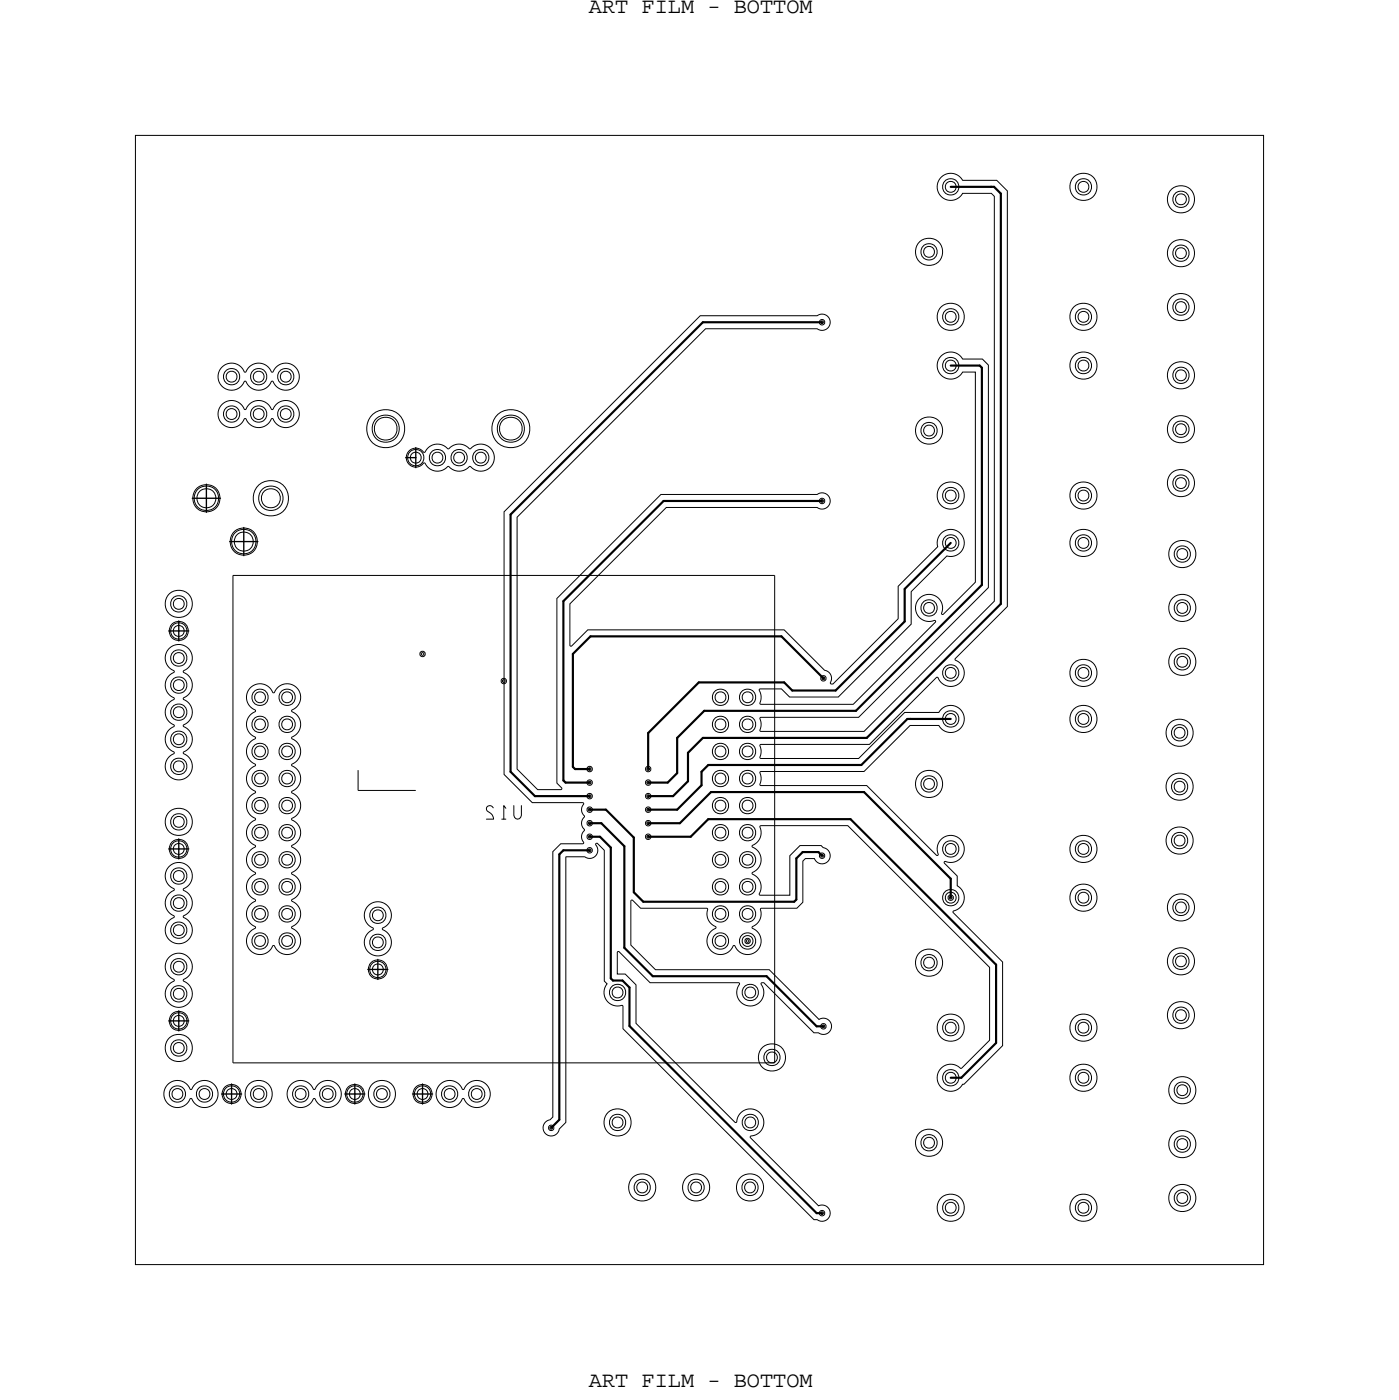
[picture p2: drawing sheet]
<svg xmlns="http://www.w3.org/2000/svg" width="131mm" height="131mm" viewBox="0 0 131 131" stroke-linecap="round" stroke-linejoin="round" font-family="sans-serif">
<defs><g id="words">
<text font-size="2.2" x="49" y="75.6" transform="rotate(-180 49 75.6)">U12</text>
<g font-size="2.1">
<text x="55.2" y="1.2">ART FILM - BOTTOM</text>
<text x="55.2" y="130.1">ART FILM - BOTTOM</text>
</g>
</g></defs>
<!-- layer: Board Outline -->
<path d="M33.6 74.1h5.4zM33.6 72.2v1.9z" fill="none" stroke="#000" stroke-width=".09"/>
<!-- layer: Components -->
<path d="M21.8 54h50.8zM21.8 54v45.7zM72.6 54v45.7zM21.8 99.7h50.8z" fill="none" stroke="#000" stroke-width=".09"/>
<!-- layer: Nets -->
<g fill="none" stroke="#000" stroke-width=".09">
<path d="M12.7 12.7h105.8v105.9h-105.8zM20.8 37.9a1.4 1.4 0 0 1 2.2 .5h.1a1.33 1.33 0 0 1 1.2-.8 1.33 1.33 0 0 1 1.2 .8h.1a1.27 1.27 0 0 1 2-.5 1.27 1.27 0 0 1-.1 2 1.27 1.27 0 0 1-1.9-.6h-.2a1.33 1.33 0 0 1-1.2 .8 1.33 1.33 0 0 1-1.2-.8h-.1a1.27 1.27 0 0 1-1.9 .6 1.27 1.27 0 0 1-.2-2zM20.8 34.4a1.4 1.4 0 0 1 2.2 .5h.1a1.33 1.33 0 0 1 1.2-.8 1.33 1.33 0 0 1 1.2 .8h.1a1.27 1.27 0 0 1 2-.5 1.27 1.27 0 0 1-.1 2 1.27 1.27 0 0 1-1.9-.6h-.2a1.33 1.33 0 0 1-1.2 .8 1.33 1.33 0 0 1-1.2-.9l-.1 .1a1.27 1.27 0 0 1-1.9 .6 1.27 1.27 0 0 1-.2-2zM76.9 30.1l.2-.1 .2 .1v.1v.2l-.2 .1-.2-.1-.1-.2zM77 30.2l.1-.1 .1 .1v.1l-.1 .1-.1-.1zM38.4 42.3a1.1 1.1 0 0 1 1.4 .1h.1a1.38 1.38 0 0 1 2.2-.3 1.5 1.5 0 0 1 2 0 1.28 1.28 0 0 1 1.9 0 1.28 1.28 0 0 1-.1 1.8 1.28 1.28 0 0 1-1.9-.2v.1a1.5 1.5 0 0 1-2 0 1.39 1.39 0 0 1-2.2-.4l-.1 .1a.89 .89 0 0 1-1.3 .1 .89 .89 0 0 1 0-1.3zM47.3 48l18.4-18.4h10.9a.76 .76 0 0 1 1.1 .1 .76 .76 0 0 1 0 1 .76 .76 0 0 1-1.1 .1h-10.4l-17.7 17.7v23.6l1.9 2 2.3-.1v-.1l-.5-.4v-17.4l9.8-9.7 14.7-.1a.76 .76 0 0 1 1.2 .7 .76 .76 0 0 1-1.3 .6h-14.1l-9.1 9v3.9l.2 .1 1.5-1.5h18.4l3.9 3.8a.98 .98 0 0 1 .5 1.2l.2 .1 6.1-6.2v-3l3.7-3.7a1.27 1.27 0 0 1 1.2-1.6 1.27 1.27 0 0 1 1.3 1.4 1.27 1.27 0 0 1-1.6 1l-3.4 3.4v3l-6.8 6.9h-4.6l-.7-.8h-2l-.1 .1a2.09 2.09 0 0 1 .1 1.3l8.7 .1 7.7-7.7v-.2h-.1a1.28 1.28 0 0 1-1.7-1.1 1.28 1.28 0 0 1 1.5-1.3 1.28 1.28 0 0 1 .9 1.8h.2l3-3v-19.7h-1.2a1.27 1.27 0 0 1-2 .4 1.27 1.27 0 0 1 0-2 1.27 1.27 0 0 1 2 .4h1.8l.6 .5v20.9l-12.2 12.2h-9.1l-.1 .1a1.77 1.77 0 0 1 0 1.1l.1 .1h9.6l12.2-12.2v-38l-.2-.3h-2.7l-.1 .1a1.27 1.27 0 0 1-1.9 .3 1.27 1.27 0 0 1 .1-2 1.27 1.27 0 0 1 1.9 .4h3.2l1 1v39l-4.9 4.9v.1a1.29 1.29 0 0 1 .4 2.2 1.29 1.29 0 0 1-2.1-.6l-6.4 6.3h-10.1l-.1 .1a1.62 1.62 0 0 1 0 1.2h.1h9.1l4.3-4.3h3.2a1.27 1.27 0 0 1 2-.3 1.27 1.27 0 0 1 0 1.9 1.27 1.27 0 0 1-2-.4h-2.7l-4.3 4.4h-9.6l-.1 .1a1.77 1.77 0 0 1 0 1.1l.1 .1h9.9l6.5 6.5h.1l.1-.1a1.28 1.28 0 0 1 1.1-1.7 1.28 1.28 0 0 1 1.3 1.5 1.28 1.28 0 0 1-1.8 .9v.2l1.2 1.2v.9h.1a1.34 1.34 0 0 1 .5 1.4 1.34 1.34 0 0 1-1 1l4.6 4.7v7.9l-3.6 3.6h-.1a1.28 1.28 0 0 1-1.9 .4 1.28 1.28 0 0 1-.2-1.9 1.28 1.28 0 0 1 1.9 0l2.7-2.6v-6.9l-13.3-13.3h-8.1l-.1 .2a1.53 1.53 0 0 1-.8 1.8l.1 .1a1.33 1.33 0 0 1 .8 1.2 1.33 1.33 0 0 1-.9 1.2l.1 .1a1.46 1.46 0 0 1 .6 1.9l2.9 .1v-3.7l.9-1h2l.2 .2a.76 .76 0 0 1 .5 1.2 .76 .76 0 0 1-1.3-.2h-.9l-.2 .3v3.8l-.6 .6h-3.3l-.1 .1a1.43 1.43 0 0 1-.8 1.7l.1 .1a1.29 1.29 0 0 1 .3 2.1 1.29 1.29 0 0 1-2.1-.5h-.1a1.29 1.29 0 0 1-2.1 .4 1.29 1.29 0 0 1 .5-2.1v-.1a1.43 1.43 0 0 1-.8-1.7h-6.2l-.9-.8v.1v4.1l2.3 2.4h10.6l4.7 4.6 .2-.1a.76 .76 0 0 1 1 .9 .76 .76 0 0 1-1.2 .5h-.5l-4.7-4.7h-.2v.1a1.28 1.28 0 0 1-.2 1.7 1.28 1.28 0 0 1-1.8 0 1.28 1.28 0 0 1-.1-1.8h-8.3l-2.9-2.9h-.2v2.1h.7l1 1v3.6l9.3 9.3 .2-.1a1.28 1.28 0 0 1 1.3-1.2 1.28 1.28 0 0 1 1.2 1.4 1.28 1.28 0 0 1-1.2 1.2v.1l6.4 6.4a.76 .76 0 0 1 1 .8 .76 .76 0 0 1-1.2 .5h-.3l-17.9-17.9v-2.1l-.1-.1a1.27 1.27 0 0 1-1.4-.5 1.27 1.27 0 0 1 0-1.5l-.2-.3v-12.2l-.7-.7-.1 .1v.1a.76 .76 0 0 1-.1 1 .76 .76 0 0 1-1 .1h-1.7v24.9l-.7 .6v.2a.76 .76 0 0 1-1.3 .2 .76 .76 0 0 1 .5-1.3l.2-.2v-24.9l.8-.8h2h.1v-.2a1.14 1.14 0 0 1 .1-1.1 1.03 1.03 0 0 1 0-1.3h-.1a1.13 1.13 0 0 1 0-1.2h-4.8l-2.6-2.7zM76.9 46.8l.2-.1 .2 .1v.2v.2h-.2h-.2l-.1-.2zM77 46.9h.1h.1v.2h-.1h-.1zM15.8 60.8a1.29 1.29 0 0 1 2 .3 1.29 1.29 0 0 1-.6 1.9v.1a1.33 1.33 0 0 1 .8 1.2 1.33 1.33 0 0 1-.8 1.2v.1a1.33 1.33 0 0 1 .8 1.3 1.33 1.33 0 0 1-.8 1.2v.1a1.33 1.33 0 0 1 .8 1.2 1.33 1.33 0 0 1-.8 1.2v.1a1.27 1.27 0 0 1 .5 2 1.27 1.27 0 0 1-2-.1 1.27 1.27 0 0 1 .6-2v-.1a1.33 1.33 0 0 1-.8-1.2 1.33 1.33 0 0 1 .8-1.2v-.1a1.33 1.33 0 0 1-.8-1.3 1.33 1.33 0 0 1 .8-1.2 1.33 1.33 0 0 1-.8-1.3 1.33 1.33 0 0 1 .8-1.2v-.1a1.28 1.28 0 0 1-.5-2.1zM23.5 64.5a1.4 1.4 0 0 1 2.2 .5v-.1a1.29 1.29 0 0 1 2.2-.3 1.29 1.29 0 0 1-.6 2.1l.1 .1a1.33 1.33 0 0 1 .8 1.2 1.33 1.33 0 0 1-.9 1.2l.1 .1a1.33 1.33 0 0 1 .8 1.2 1.33 1.33 0 0 1-.9 1.3h.1a1.33 1.33 0 0 1 .8 1.3 1.33 1.33 0 0 1-.9 1.2l.1 .1a1.33 1.33 0 0 1 .8 1.2 1.33 1.33 0 0 1-.9 1.2l.1 .1a1.33 1.33 0 0 1 .8 1.3 1.33 1.33 0 0 1-.9 1.2l.1 .1a1.33 1.33 0 0 1 .8 1.2 1.33 1.33 0 0 1-.9 1.2l.1 .1a1.33 1.33 0 0 1 .8 1.2 1.33 1.33 0 0 1-.9 1.3h.1a1.33 1.33 0 0 1 .8 1.3 1.33 1.33 0 0 1-.9 1.2l.1 .1a1.29 1.29 0 0 1 .4 2.1 1.29 1.29 0 0 1-2.1-.5h-.1a1.29 1.29 0 0 1-2.2 .4 1.29 1.29 0 0 1 .6-2.1l-.1-.1a1.33 1.33 0 0 1-.8-1.2 1.33 1.33 0 0 1 .9-1.2l-.1-.1a1.33 1.33 0 0 1-.8-1.3 1.33 1.33 0 0 1 .9-1.2l-.1-.1a1.33 1.33 0 0 1-.8-1.2 1.33 1.33 0 0 1 .9-1.2l-.1-.1a1.33 1.33 0 0 1-.8-1.2 1.33 1.33 0 0 1 .9-1.3h-.1a1.33 1.33 0 0 1-.8-1.3 1.33 1.33 0 0 1 .9-1.2l-.1-.1a1.33 1.33 0 0 1-.8-1.2 1.33 1.33 0 0 1 .9-1.2l-.1-.1a1.33 1.33 0 0 1-.8-1.3 1.33 1.33 0 0 1 .9-1.2l-.1-.1a1.33 1.33 0 0 1-.8-1.2 1.33 1.33 0 0 1 .9-1.2l-.1-.1a1.27 1.27 0 0 1-.4-2.1zM39.4 61.2l.2-.1 .2 .1 .1 .1-.1 .2-.2 .1-.2-.1v-.2z"/>
<path d="M39.5 61.3l.1-.1 .1 .1v.1l-.1 .1-.1-.1zM47.1 63.7l.1-.1 .2 .1 .1 .2-.1 .2h-.2h-.1l-.1-.2zM47.1 63.8h.1h.2v.1l-.2 .1-.1-.1zM55.1 79.6l.2-.1 .2 .1v.2v.1l-.2 .1-.2-.1-.1-.1zM55.1 78.3l.2-.1 .2 .1v.2v.2h-.2h-.2l-.1-.2zM55.1 73.2h.2h.2v.2v.2l-.2 .1-.2-.1-.1-.2zM55.1 75.8l.2-.1 .2 .1v.1v.2l-.2 .1-.2-.1-.1-.2zM55.1 72l.2-.1 .2 .1v.1v.2l-.2 .1-.2-.1-.1-.2zM55.1 74.5l.2-.1 .2 .1v.2v.2h-.2h-.2l-.1-.2zM55.1 77h.2h.2v.2v.2l-.2 .1-.2-.1-.1-.2zM55.2 79.7l.1-.1 .1 .1v.1l-.1 .1-.1-.1zM55.2 78.4h.1h.1v.1l-.1 .1-.1-.1z"/>
<path d="M55.2 73.3h.1h.1v.2h-.1h-.1zM55.2 75.9l.1-.1 .1 .1v.1l-.1 .1-.1-.1zM55.2 72.1l.1-.1 .1 .1v.1l-.1 .1-.1-.1zM55.2 74.6l.1-.1 .1 .1v.1l-.1 .1-.1-.1zM55.2 77.2l.1-.1 .1 .1v.1h-.1h-.1zM60.6 72l.2-.1 .2 .1v.1v.2l-.2 .1-.2-.1-.1-.2zM60.6 75.8l.2-.1 .2 .1v.1v.2l-.2 .1-.2-.1-.1-.2zM60.6 77h.2h.2v.2v.2l-.2 .1-.2-.1-.1-.2zM60.6 78.3l.2-.1 .2 .1v.2v.2h-.2h-.2l-.1-.2zM60.6 74.5l.2-.1 .2 .1v.2v.2h-.2h-.2l-.1-.2zM60.6 73.2h.2h.2v.2v.2l-.2 .1-.2-.1-.1-.2zM60.7 72.1l.1-.1 .1 .1v.1l-.1 .1-.1-.1z"/>
<path d="M60.7 75.9l.1-.1 .1 .1v.1l-.1 .1-.1-.1zM60.7 77.2l.1-.1 .1 .1v.1h-.1h-.1zM60.7 78.4h.1h.1v.1l-.1 .1-.1-.1zM60.7 74.6l.1-.1 .1 .1v.1l-.1 .1-.1-.1zM60.7 73.3h.1h.1v.2h-.1h-.1zM77 63.5l.2-.1 .2 .1 .1 .1-.1 .2-.2 .1-.2-.1v-.2zM77.1 63.6l.1-.1 .1 .1v.1l-.1 .1-.1-.1zM15.8 89.8a1.29 1.29 0 0 1 2 .2 1.29 1.29 0 0 1-.6 1.9v.1a1.27 1.27 0 0 1 .5 2 1.27 1.27 0 0 1-2-.1 1.27 1.27 0 0 1 .6-1.9v-.1a1.28 1.28 0 0 1-.5-2.1zM15.8 81.3a1.29 1.29 0 0 1 2 .2 1.29 1.29 0 0 1-.6 1.9v.1a1.33 1.33 0 0 1 .8 1.3 1.33 1.33 0 0 1-.8 1.2v.1a1.27 1.27 0 0 1 .5 1.9 1.27 1.27 0 0 1-2-.1 1.27 1.27 0 0 1 .6-1.9v-.1a1.33 1.33 0 0 1-.8-1.2 1.33 1.33 0 0 1 .8-1.3 1.28 1.28 0 0 1-.5-2.1zM34.5 85a1.29 1.29 0 0 1 2 .2 1.29 1.29 0 0 1-.6 1.9v.1a1.27 1.27 0 0 1 .5 2 1.27 1.27 0 0 1-2.1-.1 1.27 1.27 0 0 1 .7-1.9v-.2a1.28 1.28 0 0 1-.5-2zM69.9 88.1l.2-.1 .2 .1 .1 .2-.1 .1-.2 .1-.2-.1v-.1zM70 88.2l.1-.1 .1 .1v.1l-.1 .1-.1-.1z"/>
<path d="M76.9 80.1l.2-.1 .2 .1v.2v.1l-.2 .1-.2-.1-.1-.1zM77 80.2l.1-.1 .1 .1v.1l-.1 .1-.1-.1zM77 96.1l.2-.1 .2 .1 .1 .2-.1 .1-.2 .1-.2-.1v-.1zM77.1 96.2l.1-.1 .1 .1v.1l-.1 .1-.1-.1zM89 84l.2-.1 .1 .1 .1 .2-.1 .2-.1 .1-.2-.1-.1-.2zM89 84.1h.2h.1v.2h-.1h-.2zM15.7 101.7a1.4 1.4 0 0 1 2.2 .5h.1a1.27 1.27 0 0 1 2-.5 1.27 1.27 0 0 1-.1 2 1.27 1.27 0 0 1-2-.7l-.1 .1a1.27 1.27 0 0 1-1.9 .6 1.27 1.27 0 0 1-.2-2zM27.3 101.7a1.4 1.4 0 0 1 2.2 .5 1.27 1.27 0 0 1 2-.5 1.27 1.27 0 0 1-.1 2 1.27 1.27 0 0 1-1.9-.7l-.1 .1a1.27 1.27 0 0 1-1.9 .6 1.27 1.27 0 0 1-.2-2zM41.3 101.7a1.4 1.4 0 0 1 2.1 .5h.1a1.27 1.27 0 0 1 2-.5 1.27 1.27 0 0 1-.1 2 1.27 1.27 0 0 1-1.9-.7l-.1 .1a1.27 1.27 0 0 1-1.9 .6 1.27 1.27 0 0 1-.2-2zM51.5 105.6l.2-.1 .2 .1v.2v.2h-.2h-.2l-.1-.2zM51.6 105.7h.1h.1v.2h-.1h-.1zM76.9 113.6l.2-.1 .2 .1v.2v.2h-.2h-.2l-.1-.2z"/>
<path d="M77 113.7h.1h.1v.2h-.1h-.1z"/>
<circle cx="89.2" cy="17.5" r=".51"/>
<circle cx="89.2" cy="17.5" r=".77"/>
<circle cx="101.6" cy="17.5" r="1.28"/>
<circle cx="101.6" cy="17.5" r=".51"/>
<circle cx="101.6" cy="17.5" r=".77"/>
<circle cx="110.7" cy="18.7" r="1.28"/>
<circle cx="110.7" cy="18.7" r=".51"/>
<circle cx="110.7" cy="18.7" r=".77"/>
<circle cx="21.7" cy="35.3" r=".51"/>
<circle cx="21.7" cy="38.8" r=".51"/>
<circle cx="21.7" cy="35.3" r=".77"/>
<circle cx="21.7" cy="38.8" r=".77"/>
<circle cx="24.3" cy="38.8" r=".51"/>
<circle cx="24.3" cy="35.3" r=".51"/>
<circle cx="24.3" cy="35.3" r=".77"/>
<circle cx="24.3" cy="38.8" r=".77"/>
<circle cx="26.8" cy="35.3" r=".51"/>
<circle cx="26.8" cy="38.8" r=".51"/>
<circle cx="26.8" cy="38.8" r=".77"/>
<circle cx="26.8" cy="35.3" r=".77"/>
<circle cx="87.1" cy="23.6" r="1.28"/>
<circle cx="87.1" cy="23.6" r=".51"/>
<circle cx="87.1" cy="23.6" r=".77"/>
<circle cx="89.1" cy="29.7" r="1.28"/>
<circle cx="89.2" cy="34.3" r=".51"/>
<circle cx="89.2" cy="29.7" r=".51"/>
<circle cx="89.2" cy="29.7" r=".77"/>
<circle cx="89.2" cy="34.3" r=".77"/>
<circle cx="101.6" cy="34.3" r="1.28"/>
<circle cx="101.6" cy="29.7" r="1.28"/>
<circle cx="101.6" cy="29.7" r=".51"/>
<circle cx="101.6" cy="34.3" r=".51"/>
<circle cx="101.6" cy="29.7" r=".77"/>
<circle cx="101.6" cy="34.3" r=".77"/>
<circle cx="110.7" cy="23.8" r="1.28"/>
<circle cx="110.7" cy="35.2" r="1.28"/>
<circle cx="110.7" cy="28.8" r="1.28"/>
<circle cx="110.7" cy="35.2" r=".51"/>
<circle cx="110.7" cy="23.8" r=".51"/>
<circle cx="110.7" cy="28.8" r=".51"/>
<circle cx="110.7" cy="35.2" r=".77"/>
<circle cx="110.7" cy="23.8" r=".77"/>
<circle cx="110.7" cy="28.8" r=".77"/>
<circle cx="16.8" cy="56.7" r="1.28"/>
<circle cx="16.8" cy="59.2" r=".9"/>
<circle cx="16.8" cy="59.2" r=".51"/>
<circle cx="16.8" cy="56.6" r=".51"/>
<circle cx="16.8" cy="59.2" r=".77"/>
<circle cx="16.8" cy="56.6" r=".77"/>
<circle cx="19.3" cy="46.7" r="1.15"/>
<circle cx="19.3" cy="46.7" r="1.28"/>
<circle cx="19.3" cy="46.7" r=".89"/>
<circle cx="22.9" cy="50.8" r="1.15"/>
<circle cx="22.9" cy="50.8" r="1.28"/>
<circle cx="22.9" cy="50.8" r=".89"/>
<circle cx="25.4" cy="46.7" r="1.15"/>
<circle cx="25.4" cy="46.7" r=".89"/>
<circle cx="25.4" cy="46.7" r="1.66"/>
<circle cx="36.2" cy="40.2" r="1.07"/>
<circle cx="36.2" cy="40.2" r="1.28"/>
<circle cx="36.2" cy="40.2" r="1.79"/>
<circle cx="39" cy="42.9" r=".51"/>
<circle cx="39" cy="42.9" r=".77"/>
<circle cx="41" cy="42.9" r=".51"/>
<circle cx="41" cy="42.9" r=".77"/>
<circle cx="43" cy="42.9" r=".51"/>
<circle cx="43.1" cy="42.9" r=".77"/>
<circle cx="45.1" cy="42.9" r=".51"/>
<circle cx="45.1" cy="42.9" r=".77"/>
<circle cx="47.9" cy="40.2" r="1.07"/>
<circle cx="47.9" cy="40.2" r="1.28"/>
<circle cx="47.9" cy="40.2" r="1.79"/>
<circle cx="87.1" cy="40.4" r="1.28"/>
<circle cx="87.1" cy="40.4" r=".51"/>
<circle cx="87.1" cy="57" r=".51"/>
<circle cx="87.1" cy="40.4" r=".77"/>
<circle cx="87.1" cy="57" r=".77"/>
<circle cx="89.1" cy="46.5" r="1.28"/>
<circle cx="89.2" cy="50.9" r=".51"/>
<circle cx="89.2" cy="46.5" r=".51"/>
<circle cx="89.2" cy="50.9" r=".77"/>
<circle cx="89.2" cy="46.5" r=".77"/>
<circle cx="101.6" cy="46.5" r="1.28"/>
<circle cx="101.6" cy="50.9" r="1.28"/>
<circle cx="101.6" cy="46.5" r=".51"/>
<circle cx="101.6" cy="50.9" r=".51"/>
<circle cx="101.6" cy="46.5" r=".77"/>
<circle cx="101.6" cy="50.9" r=".77"/>
<circle cx="110.7" cy="40.3" r="1.28"/>
<circle cx="110.7" cy="45.3" r="1.28"/>
<circle cx="110.7" cy="40.3" r=".51"/>
<circle cx="110.7" cy="45.3" r=".51"/>
<circle cx="110.7" cy="45.3" r=".77"/>
<circle cx="110.7" cy="40.3" r=".77"/>
<circle cx="110.9" cy="52" r="1.28"/>
<circle cx="110.9" cy="57" r="1.28"/>
<circle cx="110.9" cy="52" r=".51"/>
<circle cx="110.9" cy="57" r=".51"/>
<circle cx="110.9" cy="52" r=".77"/>
<circle cx="110.9" cy="57" r=".77"/>
<circle cx="16.8" cy="77.1" r="1.28"/>
<circle cx="16.8" cy="79.6" r=".9"/>
<circle cx="16.8" cy="79.6" r=".51"/>
<circle cx="16.8" cy="77.1" r=".51"/>
<circle cx="16.8" cy="61.7" r=".51"/>
<circle cx="16.8" cy="71.9" r=".51"/>
<circle cx="16.8" cy="64.3" r=".51"/>
<circle cx="16.8" cy="66.8" r=".51"/>
<circle cx="16.8" cy="69.3" r=".51"/>
<circle cx="16.8" cy="79.6" r=".77"/>
<circle cx="16.8" cy="61.7" r=".77"/>
<circle cx="16.8" cy="69.3" r=".77"/>
<circle cx="16.8" cy="64.3" r=".77"/>
<circle cx="16.8" cy="71.9" r=".77"/>
<circle cx="16.8" cy="66.8" r=".77"/>
<circle cx="16.8" cy="77.1" r=".77"/>
<circle cx="24.4" cy="70.5" r=".51"/>
<circle cx="24.4" cy="78.1" r=".51"/>
<circle cx="24.4" cy="73" r=".51"/>
<circle cx="24.4" cy="75.6" r=".51"/>
<circle cx="24.4" cy="67.9" r=".51"/>
<circle cx="24.4" cy="65.4" r=".51"/>
<circle cx="24.4" cy="70.5" r=".77"/>
<circle cx="24.4" cy="78.1" r=".77"/>
<circle cx="24.4" cy="68" r=".77"/>
<circle cx="24.4" cy="73" r=".77"/>
<circle cx="24.4" cy="65.4" r=".77"/>
<circle cx="24.4" cy="75.6" r=".77"/>
<circle cx="26.9" cy="73" r=".51"/>
<circle cx="26.9" cy="70.5" r=".51"/>
<circle cx="26.9" cy="67.9" r=".51"/>
<circle cx="26.9" cy="78.1" r=".51"/>
<circle cx="26.9" cy="75.6" r=".51"/>
<circle cx="26.9" cy="65.4" r=".51"/>
<circle cx="26.9" cy="78.1" r=".77"/>
<circle cx="26.9" cy="73" r=".77"/>
<circle cx="26.9" cy="75.6" r=".77"/>
<circle cx="26.9" cy="65.4" r=".77"/>
<circle cx="26.9" cy="70.5" r=".77"/>
<circle cx="26.9" cy="68" r=".77"/>
<circle cx="67.6" cy="70.5" r=".51"/>
<circle cx="67.6" cy="67.9" r=".51"/>
<circle cx="67.6" cy="65.4" r=".51"/>
<circle cx="67.6" cy="75.6" r=".51"/>
<circle cx="67.6" cy="78.1" r=".51"/>
<circle cx="67.6" cy="73" r=".51"/>
<circle cx="67.6" cy="70.5" r=".77"/>
<circle cx="67.6" cy="68" r=".77"/>
<circle cx="67.6" cy="75.6" r=".77"/>
<circle cx="67.6" cy="65.4" r=".77"/>
<circle cx="67.6" cy="73" r=".77"/>
<circle cx="67.6" cy="78.1" r=".77"/>
<circle cx="70.1" cy="73" r=".51"/>
<circle cx="70.1" cy="78.1" r=".51"/>
<circle cx="70.1" cy="65.4" r=".51"/>
<circle cx="70.1" cy="67.9" r=".51"/>
<circle cx="70.1" cy="70.5" r=".51"/>
<circle cx="70.1" cy="75.6" r=".51"/>
<circle cx="70.1" cy="78.1" r=".77"/>
<circle cx="70.1" cy="65.4" r=".77"/>
<circle cx="70.1" cy="73" r=".77"/>
<circle cx="70.1" cy="70.5" r=".77"/>
<circle cx="70.1" cy="68" r=".77"/>
<circle cx="70.1" cy="75.6" r=".77"/>
<circle cx="87.1" cy="73.5" r="1.28"/>
<circle cx="87.1" cy="73.5" r=".51"/>
<circle cx="87.1" cy="73.5" r=".77"/>
<circle cx="89.2" cy="79.6" r=".51"/>
<circle cx="89.2" cy="67.4" r=".51"/>
<circle cx="89.2" cy="63.1" r=".51"/>
<circle cx="89.2" cy="79.6" r=".77"/>
<circle cx="89.2" cy="63.1" r=".77"/>
<circle cx="89.2" cy="67.4" r=".77"/>
<circle cx="101.6" cy="67.4" r="1.28"/>
<circle cx="101.6" cy="79.6" r="1.28"/>
<circle cx="101.6" cy="63.1" r="1.28"/>
<circle cx="101.6" cy="67.4" r=".51"/>
<circle cx="101.6" cy="63.1" r=".51"/>
<circle cx="101.6" cy="79.6" r=".51"/>
<circle cx="101.6" cy="67.4" r=".77"/>
<circle cx="101.6" cy="63.1" r=".77"/>
<circle cx="101.6" cy="79.6" r=".77"/>
<circle cx="110.6" cy="73.8" r="1.28"/>
<circle cx="110.6" cy="78.9" r="1.28"/>
<circle cx="110.6" cy="68.7" r="1.28"/>
<circle cx="110.6" cy="68.7" r=".51"/>
<circle cx="110.6" cy="78.8" r=".51"/>
<circle cx="110.6" cy="73.8" r=".51"/>
<circle cx="110.6" cy="78.8" r=".77"/>
<circle cx="110.6" cy="68.7" r=".77"/>
<circle cx="110.6" cy="73.8" r=".77"/>
<circle cx="110.9" cy="62.1" r="1.28"/>
<circle cx="110.9" cy="62.1" r=".51"/>
<circle cx="110.9" cy="62.1" r=".77"/>
<circle cx="16.8" cy="98.3" r="1.28"/>
<circle cx="16.8" cy="95.8" r=".9"/>
<circle cx="16.8" cy="90.7" r=".51"/>
<circle cx="16.8" cy="95.8" r=".51"/>
<circle cx="16.8" cy="93.2" r=".51"/>
<circle cx="16.8" cy="82.2" r=".51"/>
<circle cx="16.8" cy="84.7" r=".51"/>
<circle cx="16.8" cy="87.3" r=".51"/>
<circle cx="16.8" cy="98.3" r=".51"/>
<circle cx="16.8" cy="93.2" r=".77"/>
<circle cx="16.8" cy="84.7" r=".77"/>
<circle cx="16.8" cy="87.3" r=".77"/>
<circle cx="16.8" cy="98.3" r=".77"/>
<circle cx="16.8" cy="82.2" r=".77"/>
<circle cx="16.8" cy="95.8" r=".77"/>
<circle cx="16.8" cy="90.7" r=".77"/>
<circle cx="24.4" cy="88.3" r=".51"/>
<circle cx="24.4" cy="85.7" r=".51"/>
<circle cx="24.4" cy="80.6" r=".51"/>
<circle cx="24.4" cy="83.2" r=".51"/>
<circle cx="24.4" cy="80.7" r=".77"/>
<circle cx="24.4" cy="83.2" r=".77"/>
<circle cx="24.4" cy="88.3" r=".77"/>
<circle cx="24.4" cy="85.7" r=".77"/>
<circle cx="26.9" cy="80.6" r=".51"/>
<circle cx="26.9" cy="83.2" r=".51"/>
<circle cx="26.9" cy="88.3" r=".51"/>
<circle cx="26.9" cy="85.7" r=".51"/>
<circle cx="26.9" cy="83.2" r=".77"/>
<circle cx="26.9" cy="80.7" r=".77"/>
<circle cx="26.9" cy="85.7" r=".77"/>
<circle cx="26.9" cy="88.3" r=".77"/>
<circle cx="35.4" cy="90.9" r=".9"/>
<circle cx="35.4" cy="90.9" r=".51"/>
<circle cx="35.4" cy="85.9" r=".51"/>
<circle cx="35.4" cy="88.4" r=".51"/>
<circle cx="35.4" cy="88.4" r=".77"/>
<circle cx="35.4" cy="85.9" r=".77"/>
<circle cx="35.4" cy="90.9" r=".77"/>
<circle cx="57.9" cy="93.1" r=".51"/>
<circle cx="57.9" cy="93.1" r=".77"/>
<circle cx="67.6" cy="80.6" r=".51"/>
<circle cx="67.6" cy="85.7" r=".51"/>
<circle cx="67.6" cy="83.2" r=".51"/>
<circle cx="67.6" cy="88.3" r=".51"/>
<circle cx="67.6" cy="83.2" r=".77"/>
<circle cx="67.6" cy="88.3" r=".77"/>
<circle cx="67.6" cy="80.7" r=".77"/>
<circle cx="67.6" cy="85.7" r=".77"/>
<circle cx="70.1" cy="83.2" r=".51"/>
<circle cx="70.1" cy="88.3" r=".51"/>
<circle cx="70.1" cy="80.6" r=".51"/>
<circle cx="70.1" cy="85.7" r=".51"/>
<circle cx="70.1" cy="85.7" r=".77"/>
<circle cx="70.1" cy="80.7" r=".77"/>
<circle cx="70.1" cy="88.3" r=".77"/>
<circle cx="70.1" cy="83.2" r=".77"/>
<circle cx="70.4" cy="93.1" r=".51"/>
<circle cx="70.4" cy="93.1" r=".77"/>
<circle cx="72.4" cy="99.2" r="1.28"/>
<circle cx="72.4" cy="99.2" r=".51"/>
<circle cx="72.4" cy="99.2" r=".77"/>
<circle cx="87.1" cy="90.3" r="1.28"/>
<circle cx="87.1" cy="90.3" r=".51"/>
<circle cx="87.1" cy="90.3" r=".77"/>
<circle cx="89.1" cy="96.4" r="1.28"/>
<circle cx="89.2" cy="84.2" r=".51"/>
<circle cx="89.2" cy="96.4" r=".51"/>
<circle cx="89.2" cy="96.4" r=".77"/>
<circle cx="89.2" cy="84.2" r=".77"/>
<circle cx="101.6" cy="84.2" r="1.28"/>
<circle cx="101.6" cy="96.4" r="1.28"/>
<circle cx="101.6" cy="96.4" r=".51"/>
<circle cx="101.6" cy="84.2" r=".51"/>
<circle cx="101.6" cy="96.4" r=".77"/>
<circle cx="101.6" cy="84.2" r=".77"/>
<circle cx="110.7" cy="85.1" r="1.28"/>
<circle cx="110.7" cy="90.2" r="1.28"/>
<circle cx="110.7" cy="95.2" r="1.28"/>
<circle cx="110.7" cy="90.2" r=".51"/>
<circle cx="110.7" cy="85.1" r=".51"/>
<circle cx="110.7" cy="95.2" r=".51"/>
<circle cx="110.7" cy="95.2" r=".77"/>
<circle cx="110.7" cy="85.1" r=".77"/>
<circle cx="110.7" cy="90.2" r=".77"/>
<circle cx="16.6" cy="102.6" r=".51"/>
<circle cx="16.6" cy="102.6" r=".77"/>
<circle cx="19.2" cy="102.6" r=".51"/>
<circle cx="19.2" cy="102.6" r=".77"/>
<circle cx="21.7" cy="102.6" r=".9"/>
<circle cx="21.7" cy="102.6" r=".51"/>
<circle cx="21.7" cy="102.6" r=".77"/>
<circle cx="24.3" cy="102.6" r="1.28"/>
<circle cx="24.3" cy="102.6" r=".51"/>
<circle cx="24.3" cy="102.6" r=".77"/>
<circle cx="28.2" cy="102.6" r=".51"/>
<circle cx="28.2" cy="102.6" r=".77"/>
<circle cx="30.7" cy="102.6" r=".51"/>
<circle cx="30.7" cy="102.6" r=".77"/>
<circle cx="33.3" cy="102.6" r=".9"/>
<circle cx="33.3" cy="102.6" r=".51"/>
<circle cx="33.3" cy="102.6" r=".77"/>
<circle cx="35.8" cy="102.6" r="1.28"/>
<circle cx="35.8" cy="102.6" r=".51"/>
<circle cx="35.8" cy="102.6" r=".77"/>
<circle cx="39.6" cy="102.6" r=".9"/>
<circle cx="39.6" cy="102.6" r=".51"/>
<circle cx="39.6" cy="102.6" r=".77"/>
<circle cx="42.2" cy="102.6" r=".51"/>
<circle cx="42.2" cy="102.6" r=".77"/>
<circle cx="44.7" cy="102.6" r=".51"/>
<circle cx="44.7" cy="102.6" r=".77"/>
<circle cx="57.9" cy="105.3" r="1.28"/>
<circle cx="57.9" cy="105.3" r=".51"/>
<circle cx="57.9" cy="105.3" r=".77"/>
<circle cx="60.2" cy="111.4" r="1.28"/>
<circle cx="60.2" cy="111.4" r=".51"/>
<circle cx="60.2" cy="111.4" r=".77"/>
<circle cx="65.3" cy="111.4" r="1.28"/>
<circle cx="65.3" cy="111.4" r=".51"/>
<circle cx="65.3" cy="111.4" r=".77"/>
<circle cx="70.3" cy="111.4" r="1.28"/>
<circle cx="70.3" cy="111.4" r=".51"/>
<circle cx="70.3" cy="111.4" r=".77"/>
<circle cx="70.4" cy="105.3" r=".51"/>
<circle cx="70.4" cy="105.3" r=".77"/>
<circle cx="87.1" cy="107.2" r="1.28"/>
<circle cx="87.1" cy="107.2" r=".51"/>
<circle cx="87.1" cy="107.2" r=".77"/>
<circle cx="89.1" cy="113.3" r="1.28"/>
<circle cx="89.2" cy="113.3" r=".51"/>
<circle cx="89.2" cy="101.1" r=".51"/>
<circle cx="89.2" cy="101.1" r=".77"/>
<circle cx="89.2" cy="113.3" r=".77"/>
<circle cx="101.6" cy="101.1" r="1.28"/>
<circle cx="101.6" cy="113.3" r="1.28"/>
<circle cx="101.6" cy="101.1" r=".51"/>
<circle cx="101.6" cy="113.3" r=".51"/>
<circle cx="101.6" cy="113.3" r=".77"/>
<circle cx="101.6" cy="101.1" r=".77"/>
<circle cx="110.9" cy="102.3" r="1.28"/>
<circle cx="110.9" cy="112.4" r="1.28"/>
<circle cx="110.9" cy="107.3" r="1.28"/>
<circle cx="110.9" cy="102.3" r=".51"/>
<circle cx="110.9" cy="107.3" r=".51"/>
<circle cx="110.9" cy="112.4" r=".51"/>
<circle cx="110.9" cy="107.3" r=".77"/>
<circle cx="110.9" cy="102.3" r=".77"/>
<circle cx="110.9" cy="112.4" r=".77"/>
</g>
<g fill="none" stroke="#000" stroke-width=".2">
<path d="M89.2 17.5h3.7zM92.9 17.5h.1M92.9 17.5h.3zM93.2 17.5l.7 .7zM93.9 18.2v38.4zM65.9 30.2h11.2zM89.2 34.3h2.7zM91.9 34.3l.2 .2zM92.1 34.5v20.4zM47.9 48.3l18-18.1zM47.9 48.3v24.1zM52.8 56.4l9.4-9.4z"/>
<path d="M52.8 56.4v16.8zM55.4 59.7h17.9zM62.2 47h14.9zM73.3 59.7l3.9 3.9zM84.8 58.3l-6.4 6.5zM84.8 55.2v3.1zM89.2 50.9l-4.4 4.3zM92.1 54.9l-11.8 11.8zM93.9 56.6l-12.6 12.6zM47.9 72.4l2.3 2.3zM50.2 74.7h5.1zM52.8 79.8h2.5z"/>
<path d="M52.8 73.2l.2 .2zM53 73.4h2.3zM53.7 61.3l1.7-1.6zM53.7 61.3v10.6zM53.7 71.9l.2 .2zM53.9 72.1h1.4zM55.3 75.9h1.5zM55.3 77.2h1.1zM55.3 78.5h1zM56.3 78.5l1 1zM56.4 77.2l2.1 2.2zM56.8 75.9l2.6 2.7z"/>
<path d="M57.3 79.5v12.3zM58.5 79.4v9.5zM59.4 78.6v5.1zM60.8 75.9h2.7zM60.8 68.8v3.3zM60.8 78.5h4zM60.8 74.7h2.3zM60.8 77.2h3zM60.8 73.4h1.8zM63.5 72.5l-.9 .9zM63.5 69.2v3.3zM64.5 73.3l-1.4 1.4z"/>
<path d="M64.5 70.6v2.7zM64.8 78.5l1.6-1.7zM65.5 64l-4.7 4.8zM65.5 64h8zM65.8 73.7l-2.3 2.2zM65.8 72.4v1.3zM65.9 69.2h15.4zM65.9 69.2l-1.4 1.4zM66 66.7l-2.5 2.5zM66 66.7h14.3zM66.4 71.8l-.6 .6zM66.4 76.8h13.4z"/>
<path d="M66.4 71.8h14.4zM66.7 74.3l-2.9 2.9zM66.7 74.3h14.3zM73.5 64l.8 .8zM74.3 64.8h4.1zM75.3 79.9h1.4zM75.3 79.9l-.6 .6zM76.7 79.9l.4 .4zM79.8 76.8l13.6 13.7zM81 74.3l8.2 8.1zM85.1 67.4h.3zM85.1 67.4l-4.3 4.4z"/>
<path d="M85.4 67.4h.1M85.4 67.4h3.8zM52.5 80.1l.3-.3zM52.5 80.1v24.9zM57.3 91.8l.2 .2zM57.5 92h.9zM58.4 92l.6 .6zM58.5 88.9l2.7 2.7zM59 92.6v3.6zM59 96.2l17.6 17.6zM59.4 83.7l.9 .9zM60.3 84.6h14.2z"/>
<path d="M61.2 91.6h10.7zM71.9 91.6l4.7 4.7zM74.7 84.4l-.2 .2zM74.7 80.5v3.9zM76.6 96.3h.6zM89.2 82.4v1.8zM93.4 97.8l-3.3 3.3zM93.4 90.5v7.3zM51.7 105.8l.8-.8zM76.6 113.8h.5zM89.2 101.1h.9z"/>
</g>
<g fill="none" stroke="#000" stroke-width=".13">
<path d="M15.8 59.2h1zM16.8 59.2v.9zM16.8 58.2v1zM16.8 59.2h.9zM18 46.7h1.4zM19.4 46.7v1.4zM19.4 45.4v1.3zM19.4 46.7h1.3zM21.5 50.8h1.4zM22.9 49.5v1.3zM22.9 50.8h1.3zM22.9 50.8v1.3z"/>
<path d="M38 42.9h1zM39 42v.9zM39 42.9v1zM15.8 79.6h1zM16.8 79.6v1zM16.8 78.7v.9zM16.8 79.6h.9zM15.8 95.8h1zM16.8 95.8v.9zM16.8 94.8v1zM16.8 95.8h.9zM34.5 90.9h.9z"/>
<path d="M35.4 90.9v1zM35.4 90v.9zM35.4 90.9h1zM20.8 102.6h.9zM21.7 102.6v1zM21.7 101.7v.9zM21.7 102.6h1zM32.3 102.6h1zM33.3 102.6v1zM33.3 101.7v.9zM33.3 102.6h.9zM38.7 102.6h.9z"/>
<path d="M39.6 102.6v1zM39.6 101.7v.9zM39.6 102.6h1z"/>
</g>
<use href="#words"/>
</svg>
